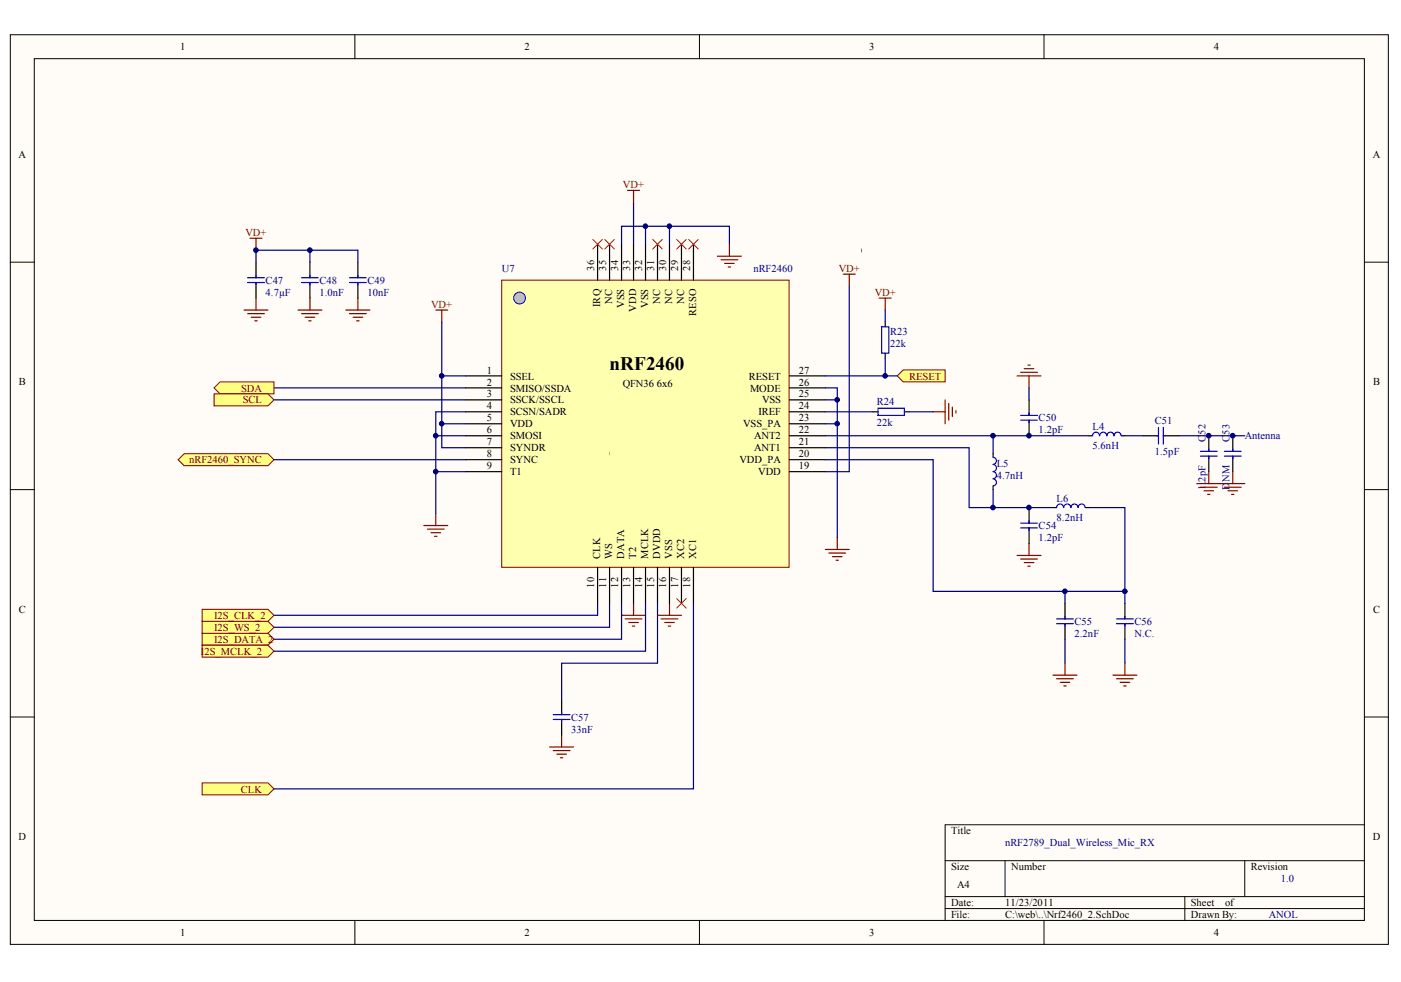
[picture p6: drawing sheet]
<svg xmlns="http://www.w3.org/2000/svg" width="287mm" height="201mm" viewBox="0 0 287 201" stroke-linecap="round" stroke-linejoin="round" font-family="sans-serif">
<defs><g id="words">
<text font-size="3.9" x="124.8" y="75.8">nRF2460</text>
<g font-size="2.2">
<text x="36.9" y="10.3">1</text>
<text x="107.4" y="10.3">2</text>
<text x="177.9" y="10.3">3</text>
<text x="248.5" y="10.3">4</text>
<text x="3.8" y="32.3">A</text>
<text x="281.1" y="32.3">A</text>
<text x="176.3" y="51.9">C</text>
<text x="99.6" y="76.5">1</text>
<text x="104.4" y="77.7">SSEL</text>
<text x="153.3" y="77.7">RESET</text>
<text x="163.6" y="76.5">27</text>
<text x="3.9" y="78.9">B</text>
<text x="99.6" y="78.9">2</text>
<text x="99.6" y="81.4">3</text>
<text x="99.6" y="83.8">4</text>
<text x="104.4" y="80.2">SMISO/SSDA</text>
<text x="104.4" y="82.6">SSCK/SSCL</text>
<text x="127.5" y="79.2">QFN36 6x6</text>
<text x="153.5" y="80.2">MODE</text>
<text x="156" y="82.6">VSS</text>
<text x="163.6" y="83.8">24</text>
<text x="163.6" y="81.4">25</text>
<text x="163.6" y="78.9">26</text>
<text x="176.3" y="78.4">i</text>
<text x="176.3" y="83.2">ee R24</text>
<text x="281.1" y="78.9">B</text>
<text x="99.6" y="86.3">5</text>
<text x="99.6" y="88.7">6</text>
<text x="104.4" y="85.1">SCSN/SADR</text>
<text x="104.4" y="87.5">VDD</text>
<text x="104.4" y="90">SMOSI</text>
<text x="152.1" y="87.5">VSS_PA</text>
<text x="154.4" y="90">ANT2</text>
<text x="155.3" y="85.1">IREF</text>
<text x="163.6" y="88.7">22</text>
<text x="163.6" y="86.3">23</text>
<text x="176.3" y="85.6">l</text>
<text x="99.6" y="91.2">7</text>
<text x="99.6" y="93.7">8</text>
<text x="104.4" y="92.4">SYNDR</text>
<text x="104.4" y="94.9">SYNC</text>
<text x="124.8" y="93.6">C</text>
<text x="151.4" y="94.9">VDD_PA</text>
<text x="154.4" y="92.4">ANT1</text>
<text x="163.6" y="93.7">20</text>
<text x="163.6" y="91.2">21</text>
<text x="176.3" y="90.4">g</text>
<text x="176.3" y="92.8">o</text>
<text x="176.3" y="95.2">3</text>
<text x="99.6" y="96.1">9</text>
<text x="104.4" y="97.3">T1</text>
<text x="155.2" y="97.3">VDD</text>
<text x="163.6" y="96.1">19</text>
<text x="124.8" y="112.8">e</text>
<text x="124.8" y="115.2">nn</text>
<text x="124.8" y="117.6">f</text>
<text x="3.9" y="125.5">C</text>
<text x="124.8" y="120">i</text>
<text x="124.8" y="122.4">l</text>
<text x="124.8" y="124.8">ee</text>
<text x="281.1" y="125.5">C</text>
<text x="124.8" y="127.2">l</text>
<text x="124.8" y="129.6">o</text>
<text x="124.8" y="132">g</text>
<text x="124.8" y="134.4">o</text>
<text x="3.8" y="172">D</text>
<text x="194.7" y="170.8">Title</text>
<text x="281" y="172">D</text>
<text x="194.7" y="178.2">Size</text>
<text x="207" y="178.2">Number</text>
<text x="256.1" y="178.2">Revision</text>
<text x="194.7" y="185.5">Date:</text>
<text x="195.9" y="181.8">A4</text>
<text x="205.8" y="185.5">11/23/2011</text>
<text x="243.8" y="185.5">Sheet</text>
<text x="250.8" y="185.5">of</text>
<text x="36.9" y="191.7">1</text>
<text x="107.4" y="191.7">2</text>
<text x="177.9" y="191.7">3</text>
<text x="194.7" y="188">File:</text>
<text x="205.8" y="188">C:\web\..\Nrf2460_2.SchDoc</text>
<text x="243.8" y="188">Drawn By:</text>
<text x="248.5" y="191.7">4</text>
</g>
<g font-size="2.2" fill="#800000">
<text x="127.5" y="38.5">VD+</text>
<text x="50.2" y="48.3">VD+</text>
<text x="171.7" y="55.7">VD+</text>
<text x="88.3" y="63">VD+</text>
<text x="179.1" y="60.6">VD+</text>
<text x="186.1" y="77.7">RESET</text>
<text x="49.4" y="80.2">SDA</text>
<text x="49.7" y="82.6">SCL</text>
<text x="38.7" y="94.9">nRF2460_SYNC</text>
<text x="43.8" y="131.6">I2S_DATA_2</text>
<text x="43.8" y="129.2">I2S_WS_2</text>
<text x="43.8" y="126.7">I2S_CLK_2</text>
<text x="41.1" y="134.1">I2S_MCLK_2</text>
<text x="49.3" y="162.3">CLK</text>
</g>
<g font-size="2.2" fill="#000080">
<text x="54.4" y="58.1">C47</text>
<text x="65.4" y="58.1">C48</text>
<text x="75.2" y="58.1">C49</text>
<text x="102.7" y="55.7">U7</text>
<text x="154.2" y="55.7">nRF2460</text>
<text x="54.4" y="60.6">4.7µF</text>
<text x="65.4" y="60.6">1.0nF</text>
<text x="75.2" y="60.6">10nF</text>
<text x="182.2" y="68.6">R23</text>
<text x="182.2" y="71.1">22k</text>
<text x="179.5" y="87.3">22k</text>
<text x="212.6" y="86.3">C50</text>
<text x="212.6" y="88.7">1.2pF</text>
<text x="223.7" y="88">L4</text>
<text x="236.4" y="86.8">C51</text>
<text x="254.8" y="90">Antenna</text>
<text x="204" y="95.6">L5</text>
<text x="223.7" y="91.9">5.6nH</text>
<text x="236.4" y="93.2">1.5pF</text>
<text x="204" y="98.1">4.7nH</text>
<text x="216.3" y="102.7">L6</text>
<text x="216.3" y="106.6">8.2nH</text>
<text x="212.6" y="108.4">C54</text>
<text x="212.6" y="110.8">1.2pF</text>
<text x="220" y="128">C55</text>
<text x="220" y="130.4">2.2nF</text>
<text x="232.3" y="128">C56</text>
<text x="232.3" y="130.4">N.C.</text>
<text x="116.9" y="147.6">C57</text>
<text x="116.9" y="150">33nF</text>
<text x="205.8" y="173.3">nRF2789_Dual_Wireless_Mic_RX</text>
<text x="262.2" y="180.7">1.0</text>
<text x="259.7" y="188">ANOL</text>
</g>
<g font-size="2.1">
<text x="121.7" y="55.4" transform="rotate(-90 121.7 55.4)">36</text>
<text x="124.1" y="55.4" transform="rotate(-90 124.1 55.4)">35</text>
<text x="126.6" y="55.4" transform="rotate(-90 126.6 55.4)">34</text>
<text x="129" y="55.4" transform="rotate(-90 129 55.4)">33</text>
<text x="131.5" y="55.4" transform="rotate(-90 131.5 55.4)">32</text>
<text x="133.9" y="55.4" transform="rotate(-90 133.9 55.4)">31</text>
<text x="136.4" y="55.4" transform="rotate(-90 136.4 55.4)">30</text>
<text x="138.8" y="55.4" transform="rotate(-90 138.8 55.4)">29</text>
<text x="141.3" y="55.4" transform="rotate(-90 141.3 55.4)">28</text>
<text x="122.9" y="62.9" transform="rotate(-90 122.9 62.9)">IRQ</text>
<text x="125.3" y="62.2" transform="rotate(-90 125.3 62.2)">NC</text>
<text x="127.8" y="63.1" transform="rotate(-90 127.8 63.1)">VSS</text>
<text x="130.2" y="63.9" transform="rotate(-90 130.2 63.9)">VDD</text>
<text x="132.7" y="63.1" transform="rotate(-90 132.7 63.1)">VSS</text>
<text x="135.2" y="62.2" transform="rotate(-90 135.2 62.2)">NC</text>
<text x="137.6" y="62.2" transform="rotate(-90 137.6 62.2)">NC</text>
<text x="140.1" y="62.2" transform="rotate(-90 140.1 62.2)">NC</text>
<text x="142.5" y="64.7" transform="rotate(-90 142.5 64.7)">RESO</text>
<text x="122.9" y="114.5" transform="rotate(-90 122.9 114.5)">CLK</text>
<text x="125.3" y="114.5" transform="rotate(-90 125.3 114.5)">WS</text>
<text x="127.8" y="114.5" transform="rotate(-90 127.8 114.5)">DATA</text>
<text x="130.2" y="114.5" transform="rotate(-90 130.2 114.5)">T2</text>
<text x="132.7" y="114.5" transform="rotate(-90 132.7 114.5)">MCLK</text>
<text x="135.2" y="114.5" transform="rotate(-90 135.2 114.5)">DVDD</text>
<text x="137.6" y="114.5" transform="rotate(-90 137.6 114.5)">VSS</text>
<text x="140.1" y="114.5" transform="rotate(-90 140.1 114.5)">XC2</text>
<text x="142.5" y="114.5" transform="rotate(-90 142.5 114.5)">XC1</text>
<text x="121.7" y="120.4" transform="rotate(-90 121.7 120.4)">10</text>
<text x="124.1" y="120.4" transform="rotate(-90 124.1 120.4)">11</text>
<text x="126.6" y="120.4" transform="rotate(-90 126.6 120.4)">12</text>
<text x="129" y="120.4" transform="rotate(-90 129 120.4)">13</text>
<text x="131.5" y="120.4" transform="rotate(-90 131.5 120.4)">14</text>
<text x="133.9" y="120.4" transform="rotate(-90 133.9 120.4)">15</text>
<text x="136.4" y="120.4" transform="rotate(-90 136.4 120.4)">16</text>
<text x="138.8" y="120.4" transform="rotate(-90 138.8 120.4)">17</text>
<text x="141.3" y="120.4" transform="rotate(-90 141.3 120.4)">18</text>
</g>
<g font-size="2.1" fill="#000080">
<text x="246.8" y="89" transform="rotate(-90 246.8 89)">52</text>
<text x="251.7" y="89" transform="rotate(-90 251.7 89)">53</text>
<text x="246.8" y="90.5" transform="rotate(-90 246.8 90.5)">C</text>
<text x="251.7" y="90.5" transform="rotate(-90 251.7 90.5)">C</text>
<text x="246.8" y="100.3" transform="rotate(-90 246.8 100.3)">1</text>
<text x="246.8" y="99.2" transform="rotate(-90 246.8 99.2)">.2pF</text>
<text x="251.7" y="100.3" transform="rotate(-90 251.7 100.3)">D</text>
<text x="251.7" y="98.7" transform="rotate(-90 251.7 98.7)">NM</text>
</g>
</g></defs>
<g fill="#fffcf8" stroke="#000" stroke-width=".2">
<path d="M2.1 7.1h282.1v186.3h-282.1z"/>
<path d="M7 12h272.3v176.5h-272.3z"/>
</g>
<g fill="none" stroke="#000" stroke-width=".2">
<path d="M72.7 7.1v4.9M143.2 7.1v4.9M213.7 7.1v4.9M2.1 53.7h4.9M279.4 53.7h4.9M2.1 100.3h4.9M279.4 100.3h4.9M2.1 146.8h4.9M279.4 146.8h4.9M193.5 176.2h85.9M205.8 176.2v7.4M254.8 176.2v7.4"/>
<path d="M279.4 168.9h-85.9v19.6M72.7 188.5v4.9M143.2 188.5v4.9M193.5 183.6h85.9M193.5 186.1h85.9M213.7 188.5v4.9M242.6 183.6v4.9"/>
</g>
<g fill="none" stroke="#800000" stroke-width=".25">
<path d="M146.9 52.5h4.9M147.6 53.2h3.4M148.3 53.9h2M149.1 54.7h.5M149.3 50v2.5M50 63.5h4.9M50.7 64.2h3.4M51.4 65h2M52.2 65.7h.5M52.4 61v2.5M61 63.5h4.9M61.7 64.2h3.5"/>
<path d="M62.5 65h1.9M63.2 65.7h.5M63.4 61v2.5M70.8 63.5h4.9M71.5 64.2h3.5M72.3 65h1.9M73 65.7h.5M73.3 61v2.5M208.2 77h4.9M208.9 76.2h3.5M209.7 75.5h1.9M210.4 74.8h.5"/>
<path d="M210.7 77v2.4M191 84.3h2.5M193.5 81.9v4.9M194.2 82.6v3.4M195 83.3v2M195.7 84.1v.5M245 99h4.9M245.7 99.8h3.5M247.5 96.6v2.4M86.8 107.6h4.9M87.5 108.3h3.4M88.2 109.1h2"/>
<path d="M89 109.8h.5M89.2 105.2v2.4M169 112.5h4.9M169.7 113.3h3.4M170.4 114h2M171.2 114.7h.5M171.4 110.1v2.4M208.2 113.7h4.9M208.9 114.5h3.5M209.7 115.2h1.9M210.4 115.9h.5M210.7 111.3v2.4"/>
<path d="M246.5 100.5h1.9M247.2 101.2h.5M127.2 126h4.9M128 126.7h3.4M128.7 127.5h2M129.4 128.2h.5M129.7 123.5v2.5M134.6 126h4.9M135.3 126.7h3.5M136.1 127.5h1.9M136.8 128.2h.5M137.1 123.5v2.5"/>
<path d="M215.6 138.3h4.9M216.3 139h3.4M217 139.7h2M218 135.8v2.5M227.8 138.3h4.9M228.6 139h3.4M229.3 139.7h2M230.3 135.8v2.5M112.5 153h4.9M113.3 153.7h3.4M114 154.4h2M114.7 155.2h.5"/>
<path d="M115 150.5v2.5M217.8 140.5h.5M230 140.5h.5"/>
</g>
<g fill="none" stroke="#000" stroke-width=".25">
<path d="M52.4 53.7v3.2M52.4 57.9v3.1M63.4 53.7v3.2M63.4 57.9v3.1M73.3 53.7v3.2M73.3 57.9v3.1M181.2 65.9v1M181.2 72.3v1M178.8 84.3h.9M185.1 84.3h1M203.3 92.9v.7M203.3 99.5v.8"/>
<path d="M210.7 81.9v3.2M210.7 86v3.2M222.9 89.2h.8M229.6 89.2h.7M234 89.2h3.2M238.1 89.2h3.2M247.5 89.2v3.2M247.5 93.4v3.2M210.7 103.9v3.2M210.7 108.1v3.2M215.6 103.9h.7M222.2 103.9h.7"/>
<path d="M218 123.5v3.2M218 127.7v3.2M230.3 123.5v3.2M230.3 127.7v3.2M115 143.2v3.1M115 147.3v3.2"/>
</g>
<g fill="none" stroke="#00f" stroke-width=".25">
<path d="M50.7 57.9h3.4M50.7 56.9h3.4M52.4 56.4v.5M52.4 57.9v.4M61.7 57.9h3.5M61.7 56.9h3.5M63.4 56.4v.5M63.4 57.9v.4M71.5 57.9h3.5M71.5 56.9h3.5M73.3 56.4v.5M73.3 57.9v.4"/>
<path d="M180.5 66.9h1.5v5.4h-1.5zM179.7 83.6h5.4v1.5h-5.4zM203.3 93.6a.72 .72 0 0 1 .7 .8 .72 .72 0 0 1-.7 .7 .74 .74 0 0 1 .7 .7 .74 .74 0 0 1-.7 .8 .74 .74 0 0 1 .7 .7 .74 .74 0 0 1-.7 .7M203.3 98.1a.72 .72 0 0 1 .7 .7 .72 .72 0 0 1-.7 .7M208.9 85.1h3.5M208.9 86h3.5M210.7 84.6v.5M210.7 86v.5M225.1 89.2a.71 .71 0 0 0-.7-.7 .71 .71 0 0 0-.7 .7M226.6 89.2a.71 .71 0 0 0-.8-.7 .71 .71 0 0 0-.7 .7M228 89.2a.71 .71 0 0 0-.7-.7 .71 .71 0 0 0-.7 .7M229.5 89.2a.71 .71 0 0 0-.7-.7 .71 .71 0 0 0-.7 .7"/>
<path d="M236.7 89.2h.5M237.2 87.5v3.4M238.1 87.5v3.4M238.1 89.2h.5M245.7 92.4h3.5M245.7 93.4h3.5M247.5 91.9v.5M247.5 93.4v.5M208.9 107.1h3.5M208.9 108.1h3.5M210.7 106.6v.5M210.7 108.1v.5"/>
<path d="M217.7 103.9a.71 .71 0 0 0-.7-.7 .71 .71 0 0 0-.7 .7M219.2 103.9a.71 .71 0 0 0-.7-.7 .71 .71 0 0 0-.7 .7M220.7 103.9a.71 .71 0 0 0-.7-.7 .71 .71 0 0 0-.8 .7M222.1 103.9a.71 .71 0 0 0-.7-.7 .71 .71 0 0 0-.7 .7M216.3 126.7h3.4M216.3 127.7h3.4M218 126.2v.5M218 127.7v.5M228.6 126.7h3.4M228.6 127.7h3.4M230.3 126.2v.5M230.3 127.7v.5"/>
<path d="M113.3 146.3h3.4M113.3 147.3h3.4M115 145.9v.4M115 147.3v.5"/>
</g>
<g fill="none" stroke="#000080" stroke-width=".25">
<path d="M52.4 53.7v-2.5h20.9v2.5M63.4 51.2v2.5M127.2 50v-3.7h22.1v3.7M129.7 41.4v8.6M132.1 46.3v3.7M137.1 46.3v3.7M173.9 58.6v38h-4.9M56.1 79.4h39.2M210.7 79.4v2.5M56.1 81.9h39.2M95.3 84.3h-6.1v4.9M95.3 89.2h-6.1v16"/>
<path d="M169 94.1h22v27h39.3v-17.2h-7.4M169 81.9h2.4v28.2M169 84.3h9.8M169 86.8h2.4M203.3 89.2v3.7M230.3 89.2h3.7M241.3 89.2h13.5M203.3 100.3v3.6M134.6 123.5v12.3h-19.6v7.4M218 121.1v2.4M218 130.9v4.9M230.3 121.1v2.4"/>
<path d="M230.3 130.9v4.9"/>
</g>
<path d="M102.7 57.4h58.8v58.8h-58.8z" fill="#ffffb0" stroke="#800000" stroke-width=".2"/>
<g fill="none" stroke="#000" stroke-width=".25">
<path d="M122.3 50v7.4M124.8 50v7.4M127.2 50v7.4M129.7 50v7.4M132.1 50v7.4M134.6 50v7.4M137.1 50v7.4M139.5 50v7.4M142 50v7.4M95.3 77h7.4M95.3 79.4h7.4M161.6 77h7.4"/>
<path d="M161.6 79.4h7.4M95.3 81.9h7.4M95.3 84.3h7.4M95.3 86.8h7.4M95.3 89.2h7.4M95.3 91.7h7.4M95.3 94.1h7.4M95.3 96.6h7.4M161.6 81.9h7.4M161.6 84.3h7.4M161.6 86.8h7.4M161.6 89.2h7.4"/>
<path d="M161.6 91.7h7.4M161.6 94.1h7.4M161.6 96.6h7.4M122.3 116.2v7.3M124.8 116.2v7.3M127.2 116.2v7.3M129.7 116.2v7.3M132.1 116.2v7.3M134.6 116.2v7.3M137.1 116.2v7.3M139.5 116.2v7.3M142 116.2v7.3"/>
</g>
<circle cx="106.4" cy="61" r="1.21" fill="#c0c0c0" stroke="#00f" stroke-width=".2"/>
<path d="M89.2 96.6h6.1" fill="none" stroke="#000080" stroke-width=".25"/>
<path d="M43.8 79.4l1.2-1.2h11.1v2.4h-11.1z" fill-rule="evenodd" fill="#ffff80" stroke="#800000" stroke-width=".2"/>
<path d="M123.8 49l2 2M125.8 49l-2 2M133.6 49l2 2M135.6 49l-2 2M138.5 49l2 2M140.5 49l-2 2M141 49l1.9 2M142.9 49l-1.9 2" fill="none" stroke="#f00" stroke-width=".2"/>
<path d="M172.6 56.1h2.5M173.9 56.1v2.5M89.2 63.5h2.5M90.4 63.5v2.4" fill="none" stroke="#800000" stroke-width=".25"/>
<path d="M43.8 80.6h11.1l1.2 1.3-1.2 1.2h-11.1z" fill-rule="evenodd" fill="#ffff80" stroke="#800000" stroke-width=".2"/>
<path d="M169 91.7h29.4v12.2h17.2M169 89.2h53.9M122.3 123.5v2.5h-66.2M124.8 123.5v4.9h-68.7M127.2 123.5v7.4h-71.1M132.1 123.5v9.9h-76" fill="none" stroke="#000080" stroke-width=".25"/>
<g fill="#ffff80" stroke="#800000" stroke-width=".2">
<path d="M41.4 129.7h13.5l1.2 1.2-1.2 1.2h-13.5z" fill-rule="evenodd"/>
<path d="M41.4 127.2h13.5l1.2 1.2-1.2 1.3h-13.5z" fill-rule="evenodd"/>
<path d="M41.4 124.8h13.5l1.2 1.2-1.2 1.2h-13.5z" fill-rule="evenodd"/>
<path d="M41.4 132.1h13.5l1.2 1.3-1.2 1.2h-13.5z" fill-rule="evenodd"/>
</g>
<path d="M181.2 63.5v2.4" fill="none" stroke="#000080" stroke-width=".25"/>
<path d="M183.7 77l1.2-1.3h8.6v2.5h-8.6z" fill-rule="evenodd" fill="#ffff80" stroke="#800000" stroke-width=".2"/>
<path d="M90.4 77v9.8h4.9M90.4 65.9v11.1h4.9M169 77h14.7M181.2 73.3v3.7M142 123.5v38h-85.9" fill="none" stroke="#000080" stroke-width=".25"/>
<path d="M121.4 49l1.9 2M123.3 49l-1.9 2M138.5 122.6l2 1.9M140.5 122.6l-2 1.9" fill="none" stroke="#f00" stroke-width=".2"/>
<path d="M41.4 160.3h13.5l1.2 1.2-1.2 1.3h-13.5z" fill-rule="evenodd" fill="#ffff80" stroke="#800000" stroke-width=".2"/>
<path d="M169 79.4h2.4v2.5M186.1 84.3h4.9" fill="none" stroke="#000080" stroke-width=".25"/>
<path d="M128.5 39h2.4M129.7 39v2.4M51.2 48.8h2.4M52.4 48.8v2.4M180 61h2.4M181.2 61v2.5M249.9 99h4.9M250.7 99.8h3.4M252.4 96.6v2.4M251.4 100.5h2M252.1 101.2h.5" fill="none" stroke="#800000" stroke-width=".25"/>
<path d="M252.4 89.2v3.2M252.4 93.4v3.2" fill="none" stroke="#000" stroke-width=".25"/>
<path d="M250.7 92.4h3.4M250.7 93.4h3.4M252.4 91.9v.5M252.4 93.4v.5" fill="none" stroke="#00f" stroke-width=".25"/>
<path d="M36.5 94.1l1.2-1.2h17.2l1.2 1.2-1.2 1.3h-17.2z" fill-rule="evenodd" fill="#ffff80" stroke="#800000" stroke-width=".2"/>
<path d="M56.1 94.1h39.2M90.4 86.8v4.9h4.9" fill="none" stroke="#000080" stroke-width=".25"/>
<g fill="#000080" stroke="#000080" stroke-width=".2">
<circle cx="52.4" cy="51.2" r=".47"/>
<circle cx="63.4" cy="51.2" r=".47"/>
<circle cx="89.2" cy="96.6" r=".47"/>
<circle cx="89.2" cy="89.2" r=".47"/>
<circle cx="90.4" cy="86.8" r=".47"/>
<circle cx="90.4" cy="77" r=".47"/>
<circle cx="132.1" cy="46.3" r=".47"/>
<circle cx="137" cy="46.3" r=".47"/>
<circle cx="171.4" cy="86.8" r=".47"/>
<circle cx="171.4" cy="81.9" r=".47"/>
<circle cx="181.2" cy="77" r=".47"/>
<circle cx="203.3" cy="103.9" r=".47"/>
<circle cx="203.3" cy="89.2" r=".47"/>
<circle cx="210.6" cy="103.9" r=".47"/>
<circle cx="210.6" cy="89.2" r=".47"/>
<circle cx="218" cy="121.1" r=".47"/>
<circle cx="230.3" cy="121.1" r=".47"/>
<circle cx="247.4" cy="89.2" r=".47"/>
<circle cx="252.3" cy="89.2" r=".47"/>
</g>
<use href="#words"/>
</svg>
